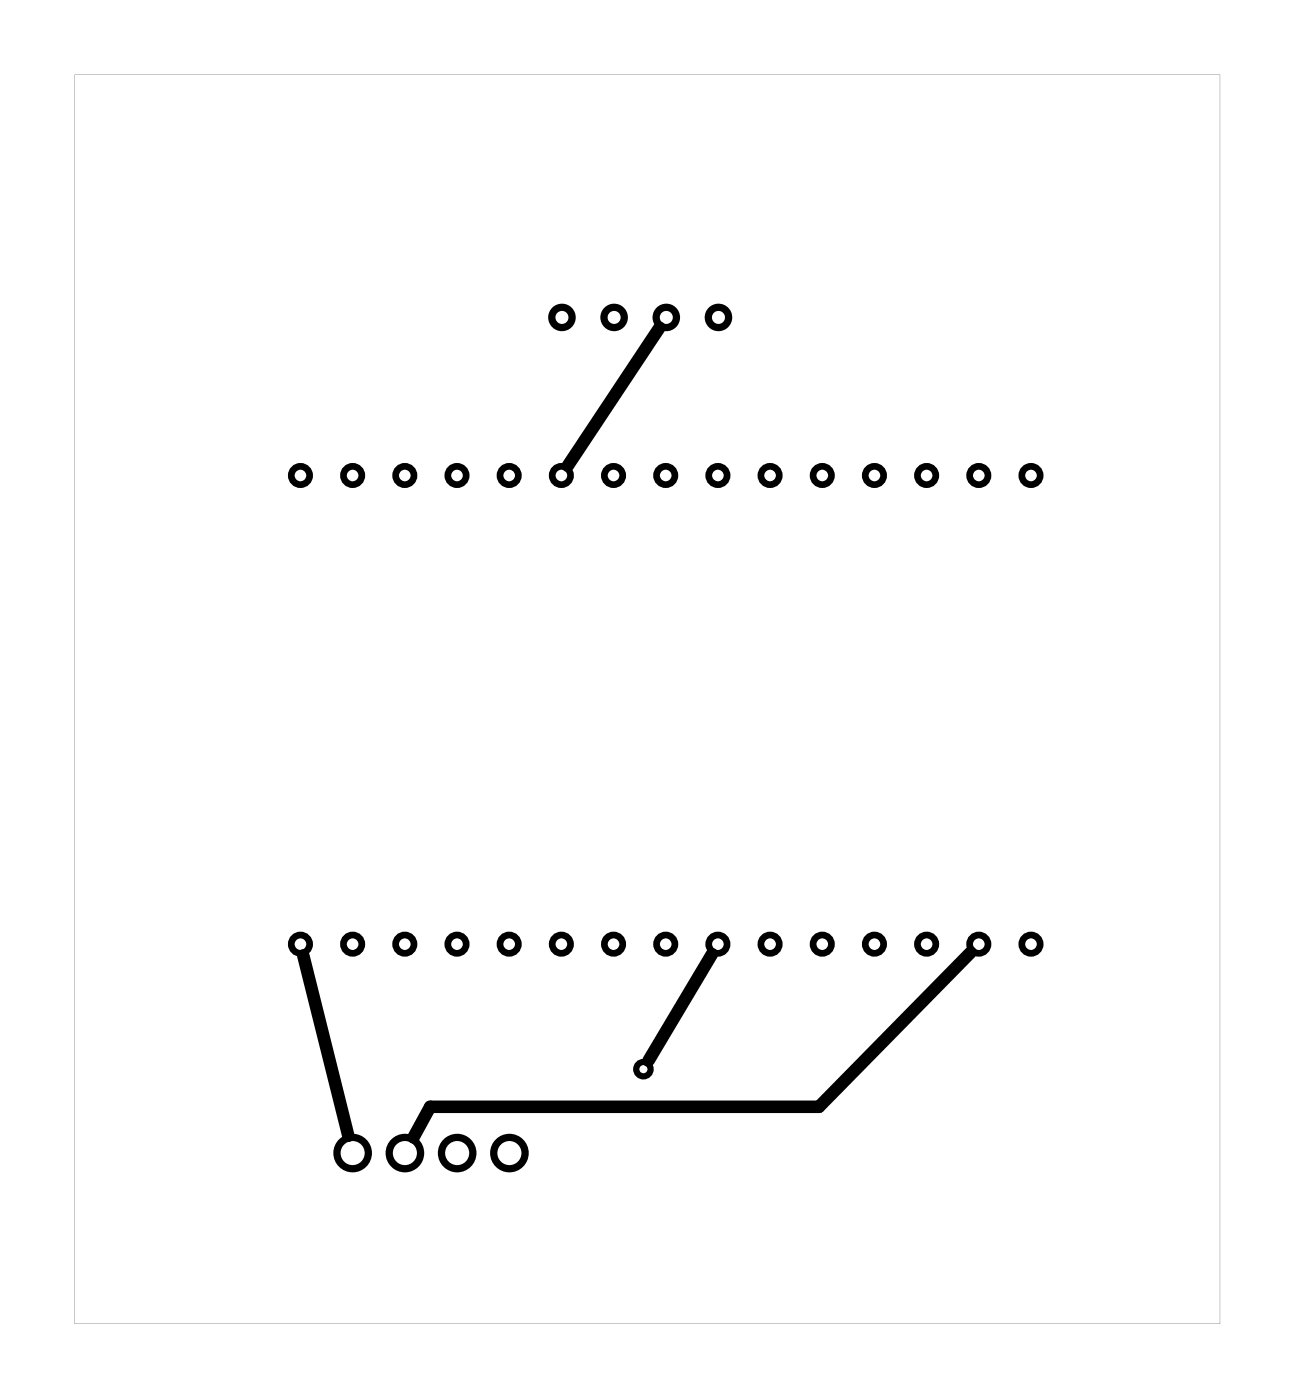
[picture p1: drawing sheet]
<svg xmlns="http://www.w3.org/2000/svg" width="63mm" height="68mm" viewBox="0 0 63 68" stroke-linecap="round" stroke-linejoin="round" font-family="sans-serif">
<path d="M3.6 3.6h55.7v60.8h-55.7zM3.6 3.6v60.8h55.7v-60.8z" fill="#000"/>
<g fill="none" stroke="#000" stroke-width=".32">
<circle cx="14.6" cy="23.1" r=".45"/>
<circle cx="17.1" cy="23.1" r=".45"/>
<circle cx="19.7" cy="23.1" r=".45"/>
<circle cx="22.2" cy="23.1" r=".45"/>
<circle cx="24.7" cy="23.1" r=".45"/>
<circle cx="27.3" cy="23.1" r=".45"/>
<circle cx="29.8" cy="23.1" r=".45"/>
<circle cx="32.4" cy="23.1" r=".45"/>
<circle cx="34.9" cy="23.1" r=".45"/>
<circle cx="37.4" cy="23.1" r=".45"/>
<circle cx="40" cy="23.1" r=".45"/>
<circle cx="42.5" cy="23.1" r=".45"/>
<circle cx="45" cy="23.1" r=".45"/>
<circle cx="47.6" cy="23.1" r=".45"/>
<circle cx="50.1" cy="23.1" r=".45"/>
<circle cx="14.6" cy="45.9" r=".45"/>
<circle cx="17.1" cy="45.9" r=".45"/>
<circle cx="19.7" cy="45.9" r=".45"/>
<circle cx="22.2" cy="45.9" r=".45"/>
<circle cx="24.7" cy="45.9" r=".45"/>
<circle cx="27.3" cy="45.9" r=".45"/>
<circle cx="29.8" cy="45.9" r=".45"/>
<circle cx="32.4" cy="45.9" r=".45"/>
<circle cx="34.9" cy="45.9" r=".45"/>
<circle cx="37.4" cy="45.9" r=".45"/>
<circle cx="40" cy="45.9" r=".45"/>
<circle cx="42.5" cy="45.9" r=".45"/>
<circle cx="45" cy="45.9" r=".45"/>
<circle cx="47.6" cy="45.9" r=".45"/>
<circle cx="50.1" cy="45.9" r=".45"/>
</g>
<g fill="none" stroke="#000" stroke-width=".35">
<circle cx="27.3" cy="15.4" r=".49"/>
<circle cx="29.8" cy="15.4" r=".49"/>
<circle cx="32.4" cy="15.4" r=".49"/>
<circle cx="34.9" cy="15.4" r=".49"/>
<circle cx="17.1" cy="56.1" r=".76"/>
<circle cx="19.7" cy="56.1" r=".76"/>
<circle cx="22.2" cy="56.1" r=".76"/>
<circle cx="24.8" cy="56.1" r=".76"/>
</g>
<circle cx="31.3" cy="52" r=".35" fill="none" stroke="#000" stroke-width=".3"/>
<path d="M32.1 15.9l-4.5 6.8M14.7 46.5l2.2 8.7M34.6 46.4l-3.1 5.2M47.2 46.3l-7.4 7.5h-18.9l-.8 1.5" fill="none" stroke="#000" stroke-width=".61"/>
</svg>
